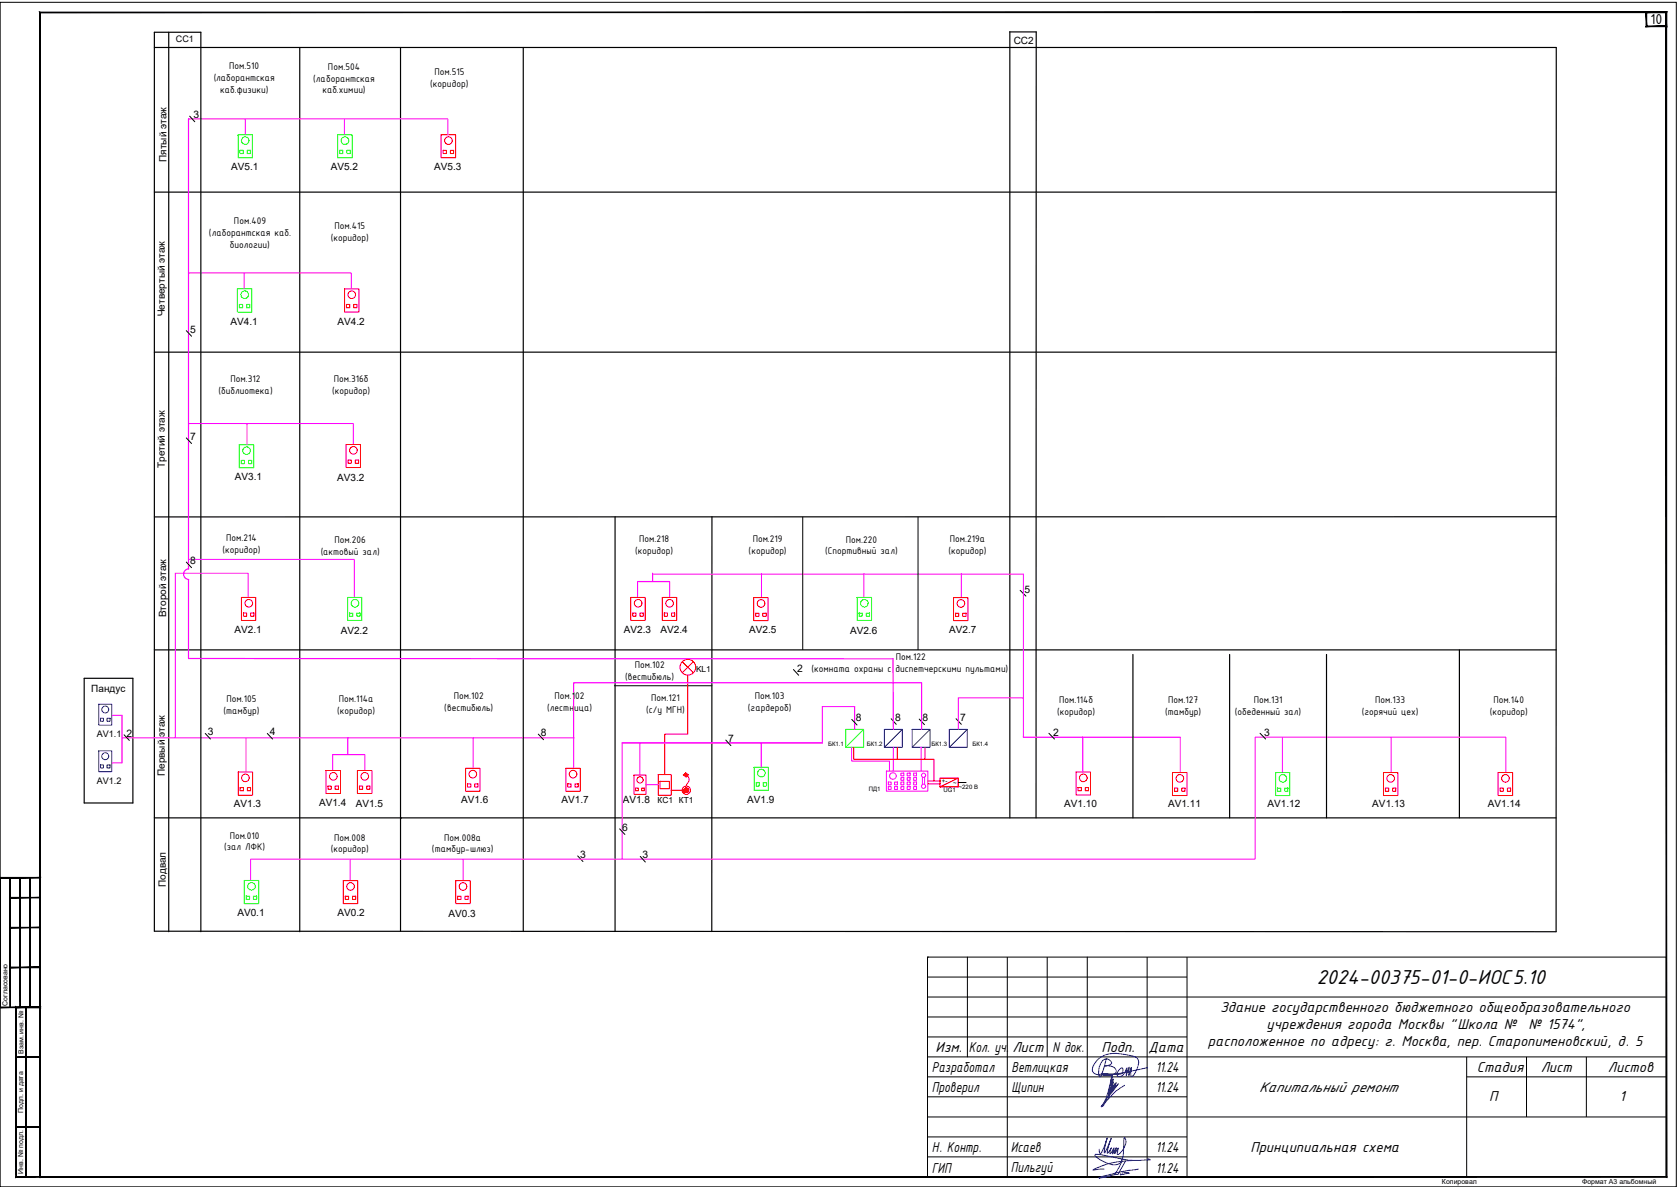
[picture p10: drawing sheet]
<svg xmlns="http://www.w3.org/2000/svg" width="420mm" height="297mm" viewBox="0 0 420 297" stroke-linecap="round" stroke-linejoin="round" font-family="sans-serif">
<defs><g id="words">
<text font-size="5.4" x="329.7" y="246.2">2024-00375-01-0-ИОС5.10</text>
<g font-size="3.9">
<text x="413.3" y="6.1">10</text>
<text x="305.5" y="253.3">Здание государственного бюджетного общеобразовательного</text>
<text x="317.2" y="257.5">учреждения города Москвы &quot;Школа №</text>
<text x="382.8" y="257.5">№ 1574&quot;,</text>
<text x="234.3" y="263.3">Изм.</text>
<text x="242.6" y="263.3">Кол. уч.</text>
<text x="253.5" y="263.3">Лист</text>
<text x="263.5" y="263.3">N док.</text>
<text x="275.8" y="263.3">Подп.</text>
<text x="287.6" y="263.2">Дата</text>
<text x="302.5" y="261.6">расположенное по адресу: г. Москва, пер. Старопименовский, д. 5</text>
<text x="233.3" y="268.4">Разработал</text>
<text x="253.3" y="268.4">Ветлицкая</text>
<text x="289.4" y="268.4">11.24</text>
<text x="369.8" y="268.3">Стадия</text>
<text x="385.8" y="268.3">Лист</text>
<text x="402.6" y="268.3">Листов</text>
<text x="233.3" y="273.4">Проверил</text>
<text x="253.3" y="273.4">Щипин</text>
<text x="289.4" y="273.4">11.24</text>
<text x="315.3" y="273.2">Капитальный ремонт</text>
<text x="372.9" y="275.4">П</text>
<text x="405.5" y="275.5">1</text>
<text x="233.3" y="288.4">Н. Контр.</text>
<text x="233.3" y="293.4">ГИП</text>
<text x="253.1" y="288.4">Исаев</text>
<text x="253.1" y="293.4">Пильгуй</text>
<text x="289.4" y="288.4">11.24</text>
<text x="289.4" y="293.7">11.24</text>
<text x="313.1" y="288.4">Принципиальная схема</text>
</g>
<g font-size="2.6">
<text x="57.4" y="17.3">Пом.510</text>
<text x="82.1" y="17.5">Пом.504</text>
<text x="53.5" y="20.3">(лаборантская</text>
<text x="55.1" y="23.2">каб.физики)</text>
<text x="78.4" y="20.4">(лаборантская</text>
<text x="80.7" y="23.4">каб.химии)</text>
<text x="107.7" y="21.7">(коридор)</text>
<text x="108.8" y="18.8">Пом.515</text>
<text x="48.4" y="29.5">3</text>
<text x="52.3" y="59">(лаборантская каб.</text>
<text x="58.6" y="56.1">Пом.409</text>
<text x="83.7" y="57.4">Пом.415</text>
<text x="57.6" y="62">биологии)</text>
<text x="82.8" y="60.4">(коридор)</text>
<text x="47.6" y="83.2">5</text>
<text x="57.7" y="95.6">Пом.312</text>
<text x="83.6" y="95.6">Пом.316б</text>
<text x="54.7" y="98.5">(библиотека)</text>
<text x="83.2" y="98.5">(коридор)</text>
<text x="47.6" y="110.1">7</text>
<text x="56.6" y="135.4">Пом.214</text>
<text x="83.8" y="136">Пом.206</text>
<text x="160" y="135.7">Пом.218</text>
<text x="188.5" y="135.6">Пом.219</text>
<text x="211.8" y="135.8">Пом.220</text>
<text x="237.8" y="135.6">Пом.219а</text>
<text x="47.6" y="141.1">8</text>
<text x="55.7" y="138.3">(коридор)</text>
<text x="80.3" y="138.9">(актовый зал)</text>
<text x="159" y="138.7">(коридор)</text>
<text x="187.5" y="138.5">(коридор)</text>
<text x="206.6" y="138.8">(Спортивный зал)</text>
<text x="237.5" y="138.5">(коридор)</text>
<text x="256.5" y="148.3">5</text>
<text x="158.9" y="167.2">Пом.102</text>
<text x="224.3" y="165.2">Пом.122</text>
<text x="156.5" y="170.2">(вестибюль)</text>
<text x="199.6" y="168">2</text>
<text x="203.2" y="168.1">(комната охраны с диспетчерскими пультами)</text>
<text x="55.9" y="178.7">(тамбур)</text>
<text x="56.7" y="175.8">Пом.105</text>
<text x="84.4" y="178.7">(коридор)</text>
<text x="84.8" y="175.8">Пом.114а</text>
<text x="111.3" y="177.9">(вестибюль)</text>
<text x="113.6" y="174.9">Пом.102</text>
<text x="137" y="177.9">(лестница)</text>
<text x="138.9" y="174.9">Пом.102</text>
<text x="161.8" y="178.4">(с/у МГН)</text>
<text x="163.1" y="175.5">Пом.121</text>
<text x="187.3" y="177.9">(гардероб)</text>
<text x="189" y="174.9">Пом.103</text>
<text x="264.7" y="178.8">(коридор)</text>
<text x="265.2" y="175.8">Пом.114б</text>
<text x="291.8" y="178.8">(тамбур)</text>
<text x="292.5" y="175.8">Пом.127</text>
<text x="309.2" y="178.9">(обеденный зал)</text>
<text x="313.9" y="175.9">Пом.131</text>
<text x="341" y="178.8">(горячий цех)</text>
<text x="344.3" y="175.8">Пом.133</text>
<text x="373" y="178.8">(коридор)</text>
<text x="374" y="175.8">Пом.140</text>
<text x="31.7" y="184.3">2</text>
<text x="52" y="184">3</text>
<text x="67.6" y="184">4</text>
<text x="135.4" y="184.2">8</text>
<text x="182.3" y="185.7">7</text>
<text x="214.3" y="180.5">8</text>
<text x="224.1" y="180.3">8</text>
<text x="231" y="180.4">8</text>
<text x="240.4" y="180.3">7</text>
<text x="263.7" y="184.1">2</text>
<text x="316.6" y="184.1">3</text>
<text x="57.5" y="209.8">Пом.010</text>
<text x="155.7" y="207.9">6</text>
<text x="56.1" y="212.8">(зал ЛФК)</text>
<text x="82.8" y="213.3">(коридор)</text>
<text x="83.7" y="210.3">Пом.008</text>
<text x="108.2" y="213.3">(тамбур-шлюз)</text>
<text x="111.3" y="210.3">Пом.008а</text>
<text x="145.2" y="214.7">3</text>
<text x="160.9" y="214.8">3</text>
</g>
<g font-size="2.5">
<text x="253.8" y="11">СС2</text>
<text x="41.7" y="40.5" transform="rotate(-90 41.7 40.5)">Пятый этаж</text>
<text x="57.9" y="42.7">AV5.1</text>
<text x="82.8" y="42.7">AV5.2</text>
<text x="108.7" y="42.7">AV5.3</text>
<text x="41.3" y="79.1" transform="rotate(-90 41.3 79.1)">Четвертый этаж</text>
<text x="57.7" y="81.3">AV4.1</text>
<text x="84.5" y="81.3">AV4.2</text>
<text x="41.3" y="117.1" transform="rotate(-90 41.3 117.1)">Третий этаж</text>
<text x="58.8" y="120.2">AV3.1</text>
<text x="84.4" y="120.4">AV3.2</text>
<text x="41.6" y="154.5" transform="rotate(-90 41.6 154.5)">Второй этаж</text>
<text x="58.7" y="158.4">AV2.1</text>
<text x="85.3" y="158.6">AV2.2</text>
<text x="156.2" y="158.4">AV2.3</text>
<text x="165.4" y="158.5">AV2.4</text>
<text x="187.6" y="158.4">AV2.5</text>
<text x="212.9" y="158.6">AV2.6</text>
<text x="237.7" y="158.4">AV2.7</text>
<text x="22.9" y="173.3">Пандус</text>
<text x="41.3" y="194.3" transform="rotate(-90 41.3 194.3)">Первый этаж</text>
<text x="58.5" y="201.8">AV1.3</text>
<text x="79.9" y="201.7">AV1.4</text>
<text x="89.1" y="201.8">AV1.5</text>
<text x="115.4" y="200.9">AV1.6</text>
<text x="140.6" y="200.9">AV1.7</text>
<text x="155.9" y="200.9">AV1.8</text>
<text x="187.1" y="200.9">AV1.9</text>
<text x="266.4" y="201.8">AV1.10</text>
<text x="292.5" y="202">AV1.11</text>
<text x="317.4" y="202">AV1.12</text>
<text x="343.6" y="202">AV1.13</text>
<text x="372.5" y="202">AV1.14</text>
<text x="41.5" y="222" transform="rotate(-90 41.5 222)">Подвал</text>
<text x="59.4" y="229.2">AV0.1</text>
<text x="84.5" y="229.3">AV0.2</text>
<text x="112.3" y="229.4">AV0.3</text>
</g>
<g font-size="2.3">
<text x="44" y="10.6">СС1</text>
<text x="24.2" y="184.4">AV1.1</text>
<text x="24.2" y="196.1">AV1.2</text>
</g>
<g font-size="2.1">
<text x="174.3" y="168.1">KL1</text>
<text x="164.6" y="200.9">КС1</text>
<text x="170" y="200.9">КТ1</text>
</g>
<g font-size="1.7">
<text x="1.9" y="251.7" transform="rotate(-90 1.9 251.7)">Согласовано</text>
<text x="5.9" y="263.7" transform="rotate(-90 5.9 263.7)">Взам. инв. №</text>
<text x="5.8" y="278.5" transform="rotate(-90 5.8 278.5)">Подп. и дата</text>
<text x="5.8" y="293.7" transform="rotate(-90 5.8 293.7)">Инв. № подл.</text>
<text x="361.1" y="296.4">Копировал</text>
<text x="396.2" y="296.4">Формат А3 альбомный</text>
</g>
<g font-size="1.5">
<text x="207.3" y="186.7">БК1.1</text>
<text x="217" y="186.7">БК1.2</text>
<text x="233.2" y="186.6">БК1.3</text>
<text x="243.5" y="186.7">БК1.4</text>
<text x="217.6" y="198">ПД1</text>
<text x="235.8" y="196">+-</text>
<text x="238.6" y="196.5">~</text>
<text x="240.1" y="197.4">~220 В</text>
<text x="236.3" y="198.3">UG1</text>
</g>
</g></defs>
<g fill="none" stroke="#000" stroke-width=".3">
<path d="M38.7 11.9h351l-.1 221.3-350.9-.2v-224.9h11.6v225.1M42.2 8.1v225.1M75.1 11.9v221.3M100.3 11.9v221.2M131 11.9v221.2M252.8 8h6.7l-.1 196.7M252.9 7.9v196.8M38.7 48.1h351M38.7 88.1h351M154 129.3v103.8M178.3 129.3l-.1 103.8M389.7 129.3l-351 .1"/>
<path d="M21.1 169.7h12.2v31.2h-12.2zM38.7 162.6h350.9M283.7 163.8v40.9M307.9 163.8v40.9M332.1 163.8v40.9M365.4 162.6v42.1M38.7 204.7h350.9M100.3 204.7h.1"/>
</g>
<g fill="none" stroke="#00f" stroke-width=".25">
<path d="M24.7 176.2h3.3v5.3h-3.3zM25.1 179.7h.8v.8h-.8zM26.8 179.7h.8v.8h-.8zM24.7 187.9h3.3v5.2h-3.3zM25.1 191.4h.8v.8h-.8zM26.8 191.4h.8v.8h-.8zM221.4 182.5h4.5v4.5h-4.5zM225.9 182.5l-4.5 4.5M228.4 182.5h4.5v4.5h-4.5zM232.9 182.5l-4.5 4.5M237.7 182.5h4.5v4.5h-4.5zM242.2 182.5l-4.5 4.5"/>
<circle cx="26.4" cy="177.6" r=".87"/>
<circle cx="26.4" cy="189.2" r=".87"/>
</g>
<g fill="none" stroke="#f00" stroke-width=".25">
<path d="M110.4 33.7h3.7v5.8h-3.7zM111 37.6h.8v.8h-.8zM112.8 37.6h.8v.8h-.8zM86.3 72.3h3.6v5.8h-3.6zM86.7 76.2h.9v.8h-.9zM88.6 76.2h.8v.8h-.8zM86.7 111.2h3.6v5.8h-3.6zM87.2 115.1h.8v.8h-.8zM88.9 115.1h.9v.8h-.9zM60.5 149.5h3.6v5.8h-3.6zM61 153.4h.8v.8h-.8zM62.7 153.4h.9v.8h-.9z"/>
<path d="M157.9 149.5h3.6v5.8h-3.6zM158.5 153.4h.8v.8h-.8zM160.2 153.4h.9v.8h-.9zM165.8 149.5h3.7v5.8h-3.7zM166.3 153.4h.8v.8h-.8zM168.1 153.4h.9v.8h-.9zM188.7 149.5h3.6v5.8h-3.6zM189.2 153.4h.8v.8h-.8zM191 153.4h.9v.8h-.9zM238.8 149.5h3.6v5.8h-3.6zM239.3 153.4h.8v.8h-.8zM241 153.4h.9v.8h-.9z"/>
<path d="M170.8 165.6l2.8 2.7M172.2 169v14.7h-5.7v10.1M173.6 165.6l-2.8 2.7M59.6 193.2h3.6v5.8h-3.6zM60.1 197.1h.9v.8h-.9zM61.9 197.1h.8v.8h-.8zM81.6 192.8h3.7v5.8h-3.7zM82.1 196.7h.8v.8h-.8zM83.9 196.7h.9v.8h-.9zM89.5 192.8h3.6v5.8h-3.6zM90 196.7h.8v.8h-.8zM91.8 196.7h.8v.8h-.8z"/>
<path d="M116.6 192.3h3.6v5.7h-3.6zM117.1 196.2h.8v.8h-.8zM118.9 196.2h.8v.8h-.8zM141.7 192.3h3.6v5.7h-3.6zM142.2 196.2h.8v.8h-.8zM144 196.2h.8v.8h-.8zM158.7 194h3.1v4.8h-3.1zM159.1 197.2h.8v.7h-.8zM160.7 197.2h.6v.7h-.6zM164.8 193.8h3.3v5.2h-3.3zM165.3 195.5h2.3v1.9h-2.3zM168.1 197.8h2.7"/>
<path d="M171.7 193.4l.6 .5-.5 .5-.6-.4zM172.1 194.1l.4 .8-.2 .9M172.3 195.8l-.4 .9M213.8 187v3h20v5.4M224.7 187v3M231.6 187v3M232.3 195.4h3.1M232.3 196.2h3.1M269.5 193.2h3.5v5.8h-3.5zM269.9 197.1h.9v.8h-.9zM271.7 197.1h.8v.8h-.8zM293.6 193.3h3.6v5.8h-3.6z"/>
<path d="M294.1 197.2h.8v.8h-.8zM295.9 197.2h.8v.8h-.8zM346.4 193.3h3.6v5.8h-3.6zM346.9 197.2h.8v.8h-.8zM348.7 197.2h.8v.8h-.8zM375.1 193.3h3.7v5.8h-3.7zM375.6 197.2h.8v.8h-.8zM377.4 197.2h.8v.8h-.8zM85.9 220.4h3.7v5.7h-3.7zM86.4 224.3h.9v.8h-.9zM88.3 224.3h.8v.8h-.8zM114.1 220.4h3.6v5.7h-3.6z"/>
<path d="M114.6 224.3h.8v.8h-.8zM116.4 224.3h.8v.8h-.8z"/>
<circle cx="112.3" cy="35.2" r=".95"/>
<circle cx="88.1" cy="73.8" r=".95"/>
<circle cx="88.5" cy="112.7" r=".95"/>
<circle cx="62.3" cy="151" r=".95"/>
<circle cx="159.8" cy="151" r=".95"/>
<circle cx="167.7" cy="151" r=".95"/>
<circle cx="190.6" cy="151" r=".95"/>
<circle cx="240.6" cy="151" r=".95"/>
<circle cx="172.2" cy="167" r="1.97"/>
<circle cx="61.4" cy="194.7" r=".95"/>
<circle cx="83.5" cy="194.3" r=".95"/>
<circle cx="91.3" cy="194.3" r=".95"/>
<circle cx="118.4" cy="193.7" r=".95"/>
<circle cx="143.5" cy="193.7" r=".95"/>
<circle cx="160.3" cy="195.2" r=".78"/>
<circle cx="171.9" cy="197.7" r="1.04"/>
<circle cx="171.9" cy="197.7" r=".57"/>
<circle cx="271.3" cy="194.7" r=".95"/>
<circle cx="295.4" cy="194.8" r=".95"/>
<circle cx="348.2" cy="194.8" r=".95"/>
<circle cx="377" cy="194.8" r=".95"/>
<circle cx="87.8" cy="221.8" r=".95"/>
<circle cx="115.9" cy="221.8" r=".95"/>
</g>
<g fill="none" stroke="#0f0" stroke-width=".25">
<path d="M59.6 33.7h3.6v5.8h-3.6zM60.1 37.6h.8v.8h-.8zM61.9 37.6h.8v.8h-.8zM84.5 33.7h3.7v5.8h-3.7zM85 37.6h.9v.8h-.9zM86.9 37.6h.8v.8h-.8zM59.4 72.3h3.7v5.8h-3.7zM59.9 76.2h.8v.8h-.8zM61.8 76.2h.8v.8h-.8zM59.9 111.3h3.6v5.8h-3.6zM60.4 115.2h.8v.8h-.8zM62.2 115.2h.8v.8h-.8z"/>
<path d="M87 149.5h3.6v5.8h-3.6zM87.5 153.4h.8v.8h-.8zM89.3 153.4h.9v.8h-.9zM214.6 149.5h3.6v5.8h-3.6zM215.1 153.4h.8v.8h-.8zM216.9 153.4h.8v.8h-.8zM188.8 192h3.6v5.8h-3.6zM189.3 195.9h.8v.8h-.8zM191.1 195.9h.8v.8h-.8zM211.8 182.5h4.4v4.5h-4.4zM216.2 182.5l-4.4 4.5M319.4 193.3h3.6v5.8h-3.6z"/>
<path d="M319.9 197.2h.8v.8h-.8zM321.7 197.2h.8v.8h-.8zM61.2 220.3h3.6v5.8h-3.6zM61.6 224.2h.9v.9h-.9zM63.5 224.2h.8v.9h-.8z"/>
<circle cx="61.4" cy="35.2" r=".95"/>
<circle cx="86.4" cy="35.2" r=".95"/>
<circle cx="61.3" cy="73.8" r=".95"/>
<circle cx="61.7" cy="112.8" r=".95"/>
<circle cx="88.9" cy="151" r=".95"/>
<circle cx="216.4" cy="151" r=".95"/>
<circle cx="190.6" cy="193.5" r=".95"/>
<circle cx="321.2" cy="194.8" r=".95"/>
<circle cx="63" cy="221.8" r=".95"/>
</g>
<g fill="none" stroke="#f0f" stroke-width=".25">
<path d="M61.4 33.7v-4h50.7v4M86.2 29.7v4M47.2 68.3h40.8v4M61.1 68.3v4M47.2 106h41.3v5.2M61.8 106v5.3M47.2 140h41.5v9.5M62.1 149.5v-6h-18.2v41.1M159.6 145.5v4M163.4 143.7h92.8v40.8M167.7 145.5v3.9M190.7 143.5v6"/>
<path d="M216.3 143.5v6M240.7 143.5v6M28.1 179h2.5M214 176.8h-8.1v9.1M256.2 174.7h-16.3v7.8M28 190.9h2.6M61.6 184.6v8.6M83.3 188.8v4M91.4 188.8v4M118.5 184.6v7.6M143.6 184.6v7.6M155.8 185.9v29.1"/>
<path d="M160.2 185.9v8.1M161.8 196.4h3M213.2 187v3.4h9.5v2.5M223.7 187v5.9M230.6 187v5.9M295.5 184.5v8.7M321.1 184.5v8.8M348.3 184.5v8.7M377.1 193.2v-8.7h-62.8v30.5h-251.6v5.2M87.7 215v5.3M116 215v5.3"/>
</g>
<g fill="none" stroke="#f0f" stroke-width=".3">
<path d="M61.4 29.7h-14.2v112.7M47.2 145.1v19.7l176.4 .1M47.3 142.4a1.33 1.33 0 0 0-1.3 1.3 1.33 1.33 0 0 0 1.3 1.3M159.6 145.5h8M163.4 143.5v2M30.6 179v11.9M214 176.8v5.7M223.6 164.8l.1 17.7M30.5 184.6h113.2M83.3 188.8h8M87.1 184.6v4.2M190.6 185.9v6.1"/>
<path d="M230.8 182.5v-11.7h-87.2v13.8M256.2 184.5h39.3M271.1 184.5v8.7"/>
</g>
<path d="M235.4 194.7h4.5v2.2h-4.5zM239.9 194.7l-4.5 2.2" fill="none" stroke="#f00" stroke-width=".3"/>
<g fill="none" stroke="#000" stroke-width=".25">
<path d="M47.5 29.1l1.3 1.4M46.7 82.7l1.3 1.4M46.7 109.6l1.3 1.4M201 129.3v33.3M229.9 129.3v33.3M46.7 140.7l1.3 1.4M255.4 147.7l1.5 1.5M153.8 171.6h24.5M198.7 167.5l1.3 1.5M223.1 179.9l1.3 1.4M230.2 179.9l1.3 1.4M239.4 179.9l1.3 1.4"/>
<path d="M31.1 183.9l1.3 1.4M51.4 183.5l1.3 1.4M66.9 183.5l1.3 1.4M134.8 183.7l1.3 1.4M181.7 185.2l1.3 1.4M213.3 180l1.3 1.4M239.9 195.8h2.1M262.6 183.5l1.4 1.4M315.5 183.5l1.4 1.4M144.7 214.2l1.3 1.4M155.2 207.4l1.3 1.4M160.3 214.3l1.3 1.4"/>
</g>
<!-- layer: PDF _RAZM100 -->
<g fill="none" stroke="#f0f" stroke-width=".25">
<path d="M222 192.9h10.3v5.1h-10.3zM222.4 196.8h.7v.8h-.7zM222.4 195.7h.7v.7h-.7zM224 196.8h.7v.8h-.7zM224 195.7h.7v.7h-.7zM225.6 196.8h.7v.8h-.7zM225.6 195.7h.7v.7h-.7zM225.6 194.6h.7v.7h-.7zM225.6 193.4h.7v.8h-.7zM227.2 196.8h.7v.8h-.7zM227.2 195.7h.7v.7h-.7zM227.2 194.6h.7v.7h-.7z"/>
<path d="M227.2 193.4h.7v.8h-.7zM228.8 196.8h.7v.8h-.7zM228.8 195.7h.7v.7h-.7zM228.8 194.6h.7v.7h-.7zM228.8 193.4h.7v.8h-.7z"/>
<circle cx="223.6" cy="194.2" r=".83"/>
</g>
<g fill="none" stroke="#f0f" stroke-width=".25">
<path d="M231 194.5v1.8M231.5 194.5v1.8"/>
<circle cx="231.2" cy="196.8" r=".53"/>
<circle cx="231.2" cy="194" r=".53"/>
</g>
<g fill="#f00" stroke="#f00" stroke-width=".25">
<path d="M171.7 193.4l.6 .5h-1z"/>
<path d="M171.3 193.9h1z"/>
<path d="M171.8 197.2l.2 .1zM171.7 197.3h.3z"/>
<path d="M171.7 197.3h.4zM171.6 197.3h.5z"/>
<path d="M171.6 197.3h.6zM171.5 197.3h.7z"/>
<path d="M171.5 197.3l.8 .1zM171.5 197.3l.8 .1z"/>
<path d="M171.4 197.4l.9 .1zM171.4 197.4l.9 .1z"/>
<path d="M171.4 197.5l.9 .1zM171.4 197.5l.9 .1z"/>
<path d="M171.3 197.6l1.1 .1zM171.3 197.6l1.1 .1h-1.1z"/>
<path d="M171.3 197.7l1.1 .1zM171.3 197.7l1.1 .1z"/>
<path d="M171.3 197.8l1.1 .1v-.1zM171.3 197.8l1.1 .1h-1.1z"/>
<path d="M171.3 197.9h1.1zM171.3 197.9l1 .1z"/>
<path d="M171.3 198h1zM171.3 198l1 .1z"/>
<path d="M171.4 198.1h.9zM171.4 198.1h.9z"/>
<path d="M171.4 198.1h.9zM171.4 198.1l.8 .1z"/>
<path d="M171.5 198.2h.7zM171.5 198.2l.6 .1z"/>
<path d="M171.6 198.3h.5zM171.6 198.3h.4z"/>
<path d="M171.7 198.3h.3zM171.7 198.3h.2z"/>
<path d="M171.3 193.9l.9 .1zM171.2 194h1l-.4 .4z"/>
</g>
<path d="M155.8 185.9h50.1" fill="none" stroke="#f0f" stroke-width=".38"/>
<path d="M0 .6h419.7v296.4h-419.7z" fill="none" stroke="#000" stroke-width=".25"/>
<g fill="#000" stroke="#000" stroke-width=".25">
<path d="M4.1 264.5v.1l5.9-.1zM4.1 264.6l5.9-.1v.1z"/>
<path d="M4.1 281.9v.2l5.9-.2zM4.1 282.1l5.9-.2v.2z"/>
<path d="M6.5 252.1v42.4h.1zM6.5 252.1h.1v42.4z"/>
<path d="M4 294.6h6.1l-.2-.2zM4.1 294.4h5.8l-5.9 .2zM4 252v42.6l.1-.2zM4 252l.1 .2v42.2zM4 252l.1 .2 6-.2zM4.1 252.2l6-.2-.2 .2zM10.1 252l-.2 .2 .2 42.4zM9.9 252.2l.2 42.4-.2-.2z"/>
</g>
<path d="M9.9 294.6l407.3-.2h-407.1zM9.9 294.6l407.3-.2 .1 .2zM417.2 3.2v291.2l.1 .2zM417.2 3.2l.1-.2v291.6zM10.1 3.2h407.1l.1-.2zM9.9 3h407.4l-407.2 .2zM9.9 3l.2 291.4v-291.2zM9.9 3l.2 291.4-.2 .2z" fill="#000" stroke="#000" stroke-width=".25"/>
<g fill="#000" stroke="#000" stroke-width=".25">
<path d="M0 219.6l.1 .1 10-.1zM.1 219.7l10-.1-.2 .1zM10.1 219.6l-.2 .1 .2 32.5zM9.9 219.7l.2 32.5-.2-.2zM0 252.2h10.1l-.2-.2zM.1 252h9.8l-9.9 .2zM.1 252l-.1 .2z"/>
<path d="M2.5 232.1v.1l7.5-.1zM2.5 232.2l7.5-.1v.1z"/>
<path d="M2.5 224.6v.1l7.5-.1zM2.5 224.7l7.5-.1v.1z"/>
<path d="M0 219.6v32.6l.1-.2zM0 219.6l.1 .1v32.3z"/>
<path d="M2.5 219.7v32.4h.1zM2.5 219.7h.1v32.4z"/>
<path d="M2.5 242v.2l7.5-.2zM2.5 242.2l7.5-.2v.2z"/>
<path d="M5 219.7v32.4h.1zM5 219.7h.1v32.4z"/>
<path d="M7.5 219.7v32.4h.1zM7.5 219.7h.1v32.4z"/>
</g>
<path d="M412.3 3.2l5-.2zM412.2 3h5.1l-5 .2zM412.2 3l.1 3.5v-3.3zM412.2 3l.1 3.5-.1 .2zM412.3 6.5l-.1 .2 5-.2zM412.2 6.7l5-.2 .1 .2zM417.2 3.2v3.3l.1 .2zM417.2 3.2l.1-.2v3.7z" fill="#000" stroke="#000" stroke-width=".25"/>
<g fill="none" stroke="#000" stroke-width=".25">
<path d="M232.2 239.5h185v55h-185zM232.2 239.5h.1M287.2 239.5v55M297.2 239.5v55M297.2 249.5h120M232.2 264.5h185M297.2 279.5h120M367.2 264.5v30M367.2 269.5h50M382.2 264.5v15M397.2 264.5v15M232.2 294.5h.1"/>
<path d="M417.2 294.5h.1"/>
</g>
<path d="M242.2 239.5v25M272.2 239.5v55" fill="none" stroke="#000" stroke-width=".25"/>
<path d="M252.2 239.5v55M262.2 239.5v25M232.2 244.5h65M232.2 254.5h65M232.2 259.5h65M232.2 249.5h65M232.2 269.5h65M232.2 274.5h65M232.2 279.5h65M232.2 284.5h65M232.2 289.5h65" fill="none" stroke="#000" stroke-width=".25"/>
<path d="M277 264.8l-1.2 4.3-.4 .4a3.8 3.8 0 0 1 1.2-4.4 1.28 1.28 0 0 1 1.7 1.1l-.5 .3-1.1 .2a2.3 2.3 0 0 1 2.8 1.3v.3a2.78 2.78 0 0 1-3.3 .6l-.5-.2h2.1a5.7 5.7 0 0 0 3 0l.3-.4v-1a1.48 1.48 0 0 0-1.4 1.8 1.38 1.38 0 0 0 2.1-1.1l.4-.8-.2 1.9 .7-2v2l.6-2.1-.1 2.2 .2 .2a4.6 4.6 0 0 0 1.6-4.1l-.3-.5a11.9 11.9 0 0 0-6.9-1.1 4.8 4.8 0 0 0-4.3 4.3l.1 .3a4 4 0 0 0 3.5 .7l4.8-.7 5.5-1.1M278.1 270.7l-.7 2.7-1 2.8M278.6 270.3l-1.1 4.2 .3-2.3M278.6 270.8l-.5 2.4 .7-2.4-.3 .7-.1 1.5 .7-1.7M278.7 272.7l.7-1.7-.3 1.2 .9-1-3.2 4.3M278.7 272.7h.1M279.1 271.3h.1M279.1 271.3l-.4 1.4M281.6 271.6a15.3 15.3 0 0 0-5 4.4" fill="none" stroke="#00f" stroke-width=".25"/>
<path d="M276.4 276.2l-.2 .6 .2-.4M276.8 275.5l-1 1.4 .8-.9M278.1 270.7l.4-1.6-.7 3.1M278.6 270.3l.1-.3-.1 .8" fill="none" stroke="#00f" stroke-width=".3"/>
<path d="M275.2 287.6l.3 1.1 .7-1 1-2.9-.6 2.6-.1 1 .1 .1 1.7-3.7-.8 2.3-.3 1.5 1.1-1.4-.4 1 .1 .5 .9-1.4-.3 1.4 .9-1.5-.4 1.4 .9-1.3-.3 1.3 .2 .3a3.9 3.9 0 0 0 1.9-3.8l-.3-.4-.1 .7a9.7 9.7 0 0 1-.9 5.6l-.4 .3a5.1 5.1 0 0 1-4.4-.9l-1.4-1-.1-.4a9.2 9.2 0 0 1 4.1 .5l4.2 .8 1.4 .1" fill="none" stroke="#00f" stroke-width=".25"/>
<path d="M280.9 293.2l1.8 .4-2.1 .4v-.3M281.1 293.7l-.2 .2M281.1 290.4l-2 3.5-3.8 .9 .8-.4a50.9 50.9 0 0 1 9-1.8M281.9 290.5l-1.8 3.3-1 .1M287.4 290l.6 .2-1.7 .1a26.2 26.2 0 0 0-12.1 2.2l-.5 .3 2.8-.2" fill="none" stroke="#00f" stroke-width=".25"/>
<use href="#words"/>
</svg>
